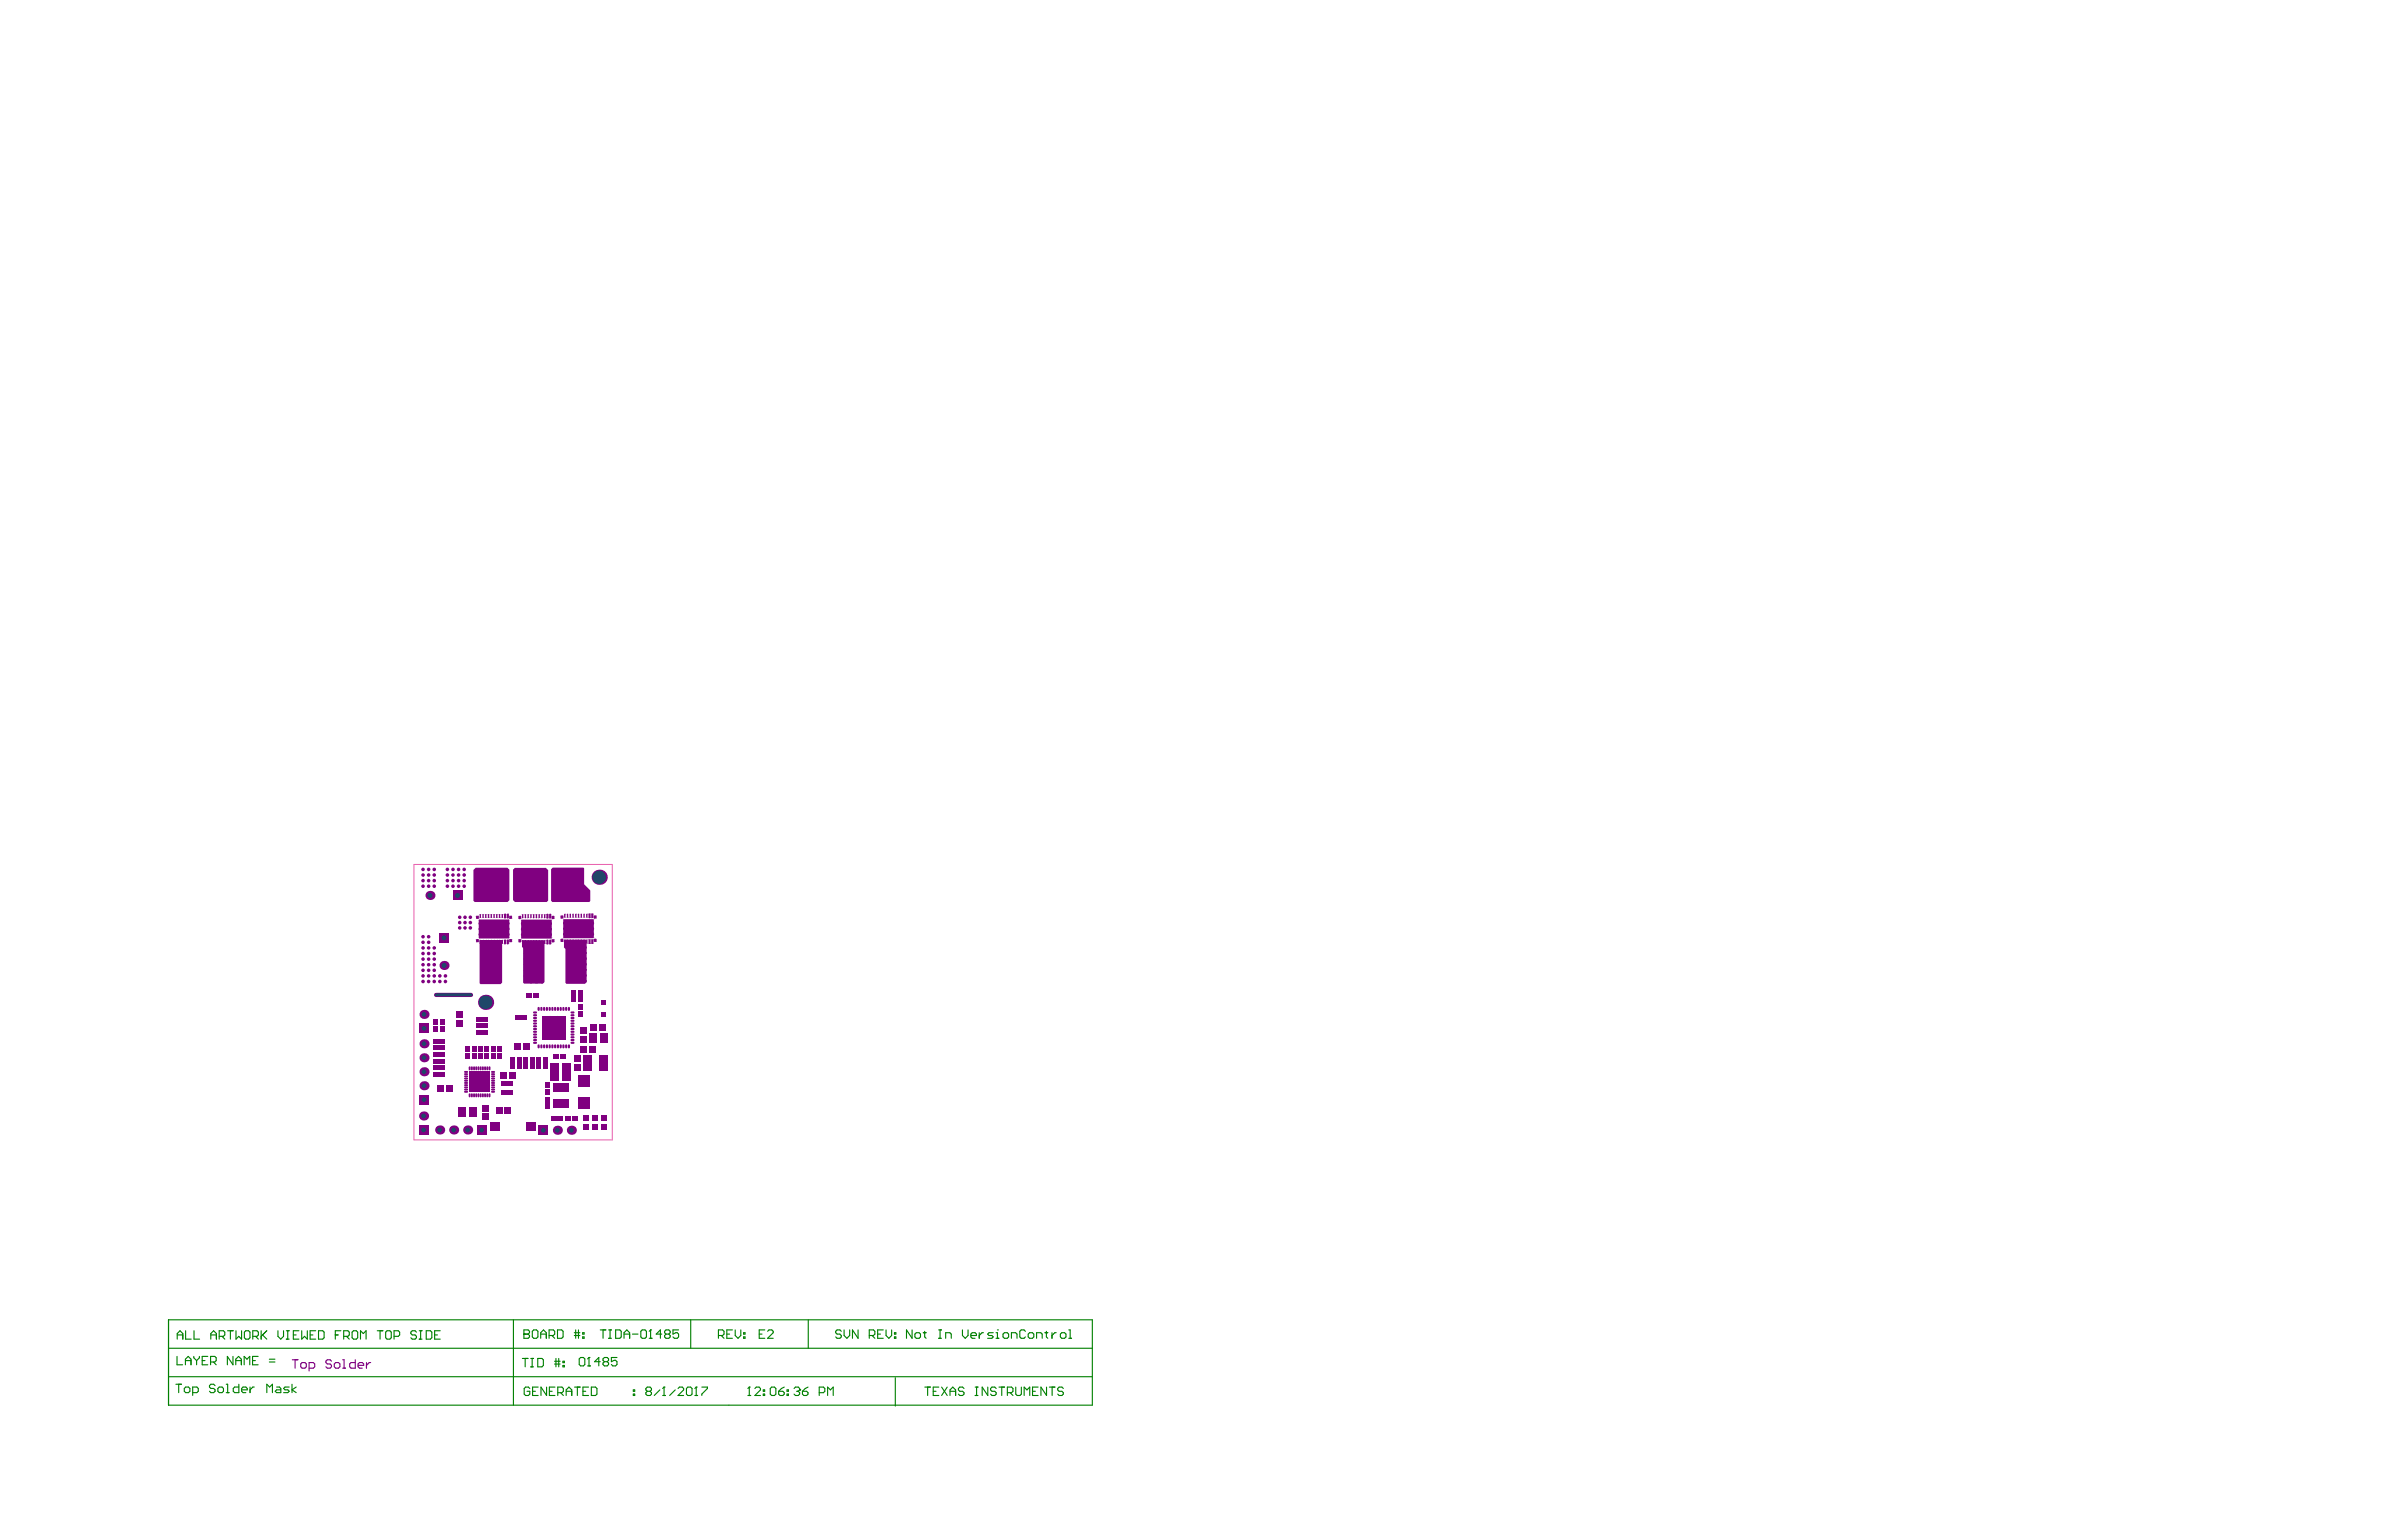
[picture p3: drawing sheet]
<svg xmlns="http://www.w3.org/2000/svg" width="432mm" height="279mm" viewBox="0 0 432 279" stroke-linecap="round" stroke-linejoin="round" font-family="sans-serif">
<path d="M75 156.7h36v50h-36z" fill="none" stroke="#e85dac" stroke-width=".18"/>
<g fill="none" stroke="#008000" stroke-width=".2">
<path d="M30.5 239.3h167.5v15.5h-167.5zM93.1 239.3v15.5M125.2 239.3v5.2M146.5 239.3v5.2M30.5 249.6h167.5M30.5 244.5h167.5M31.9 251h1M32.1 245.9v1.6h1M32.1 242.8v-1l.5-.5 .5 .5v1M32.1 242h1M32.4 251v1.5M33.6 247.5v-1.1l.5-.5 .5 .5v1.1"/>
<path d="M33.6 246.7h1M33.6 241.3v1.5h1.1M33.7 251.5h.5l.2 .2v.6l-.2 .2h-.5l-.3-.2v-.6zM34.9 252.5h.8l.2-.2v-.6l-.2-.2h-.8v1.5M35.1 245.9v.3l.5 .5M35.2 241.3v1.5h1M35.6 246.7v.8M36.1 245.9v.3l-.5 .5M36.7 246.7h.5M37.7 245.9h-1v1.6h1M38.2 247h.7l.3-.3v-.5l-.3-.3h-.7v1.6M38.2 242h1"/>
<path d="M38.2 242.8v-1l.5-.5 .5 .5v1M38.7 247l.5 .5M39 251.2l-.3-.2h-.5l-.2 .2v.3l.2 .2h.5l.3 .3v.3l-.3 .2h-.5l-.2-.2M39.7 242.3h.8l.2-.3v-.5l-.2-.2h-.8v1.5M39.7 251.5h.6l.2 .2v.6l-.2 .2h-.6l-.2-.2v-.6zM40.2 242.3l.5 .5M41 252.5h.5M41 251h.3v1.5M41.3 241.3h1M41.8 241.3v1.5M42.2 245.9v1.6l-1-1.6v1.6M42.7 246.7h1.1"/>
<path d="M42.7 247.5v-1.1l.5-.5 .6 .5v1.1M42.8 241.3v1.5l.5-.5 .5 .5v-1.5M43.3 251v1.5h-.8l-.2-.2v-.6l.2-.2h.8M43.8 252h1v-.3l-.2-.2h-.5l-.3 .2v.6l.3 .2h.5M44.3 247.5v-1.6l.5 .5 .5-.5v1.6M44.6 241.3h.5l.2 .2v1.1l-.2 .2h-.5l-.3-.2v-1.1zM45.3 251.5v1M45.8 246.7h.5M45.8 242.3h.8l.2-.3v-.5l-.2-.2h-.8v1.5M46.1 251.5h-.3l-.5 .5M46.3 242.3l.5 .5M46.8 245.9h-1v1.6h1"/>
<path d="M47.3 241.3v1.5M47.6 242l.8 .8M48.4 241.3l-1.1 1M48.4 252.5v-1.5l.5 .5 .5-.5v1.5M48.8 247h1M48.8 246.4h1M50.1 251.5h.6l.2 .2v.8h-.8l-.2-.2 .2-.3h.8M50.4 241.3v1l.5 .5 .5-.5v-1M51.9 242.8h.5M51.9 241.3h.5M52.2 241.3v1.5M52.4 251.5h-.7l-.3 .2 .3 .3h.5l.2 .3-.2 .2h-.8"/>
<path d="M52.9 251v1.5M53.2 242h.5M53.7 251.5l-.8 .5 .8 .5M54.2 241.3h-1v1.5h1M54.7 241.3v1.5l.5-.5 .5 .5v-1.5M56.2 242h.5M57.2 241.3h-1v1.5h1M57.7 241.3h.8l.3 .2v1.1l-.3 .2h-.8zM60.8 242h.5M61.8 241.3h-1v1.5M62.3 242.3h.8l.2-.3v-.5l-.2-.2h-.8v1.5M62.8 242.3l.5 .5"/>
<path d="M64.1 241.3h.5l.2 .2v1.1l-.2 .2h-.5l-.3-.2v-1.1zM65.3 242.8v-1.5l.6 .5 .5-.5v1.5M68.4 241.3h1M68.9 241.3v1.5M70.2 241.3h.5l.2 .2v1.1l-.2 .2h-.5l-.3-.2v-1.1zM71.4 242.3h.8l.2-.3v-.5l-.2-.2h-.8v1.5M75.5 241.5l-.3-.2h-.5l-.2 .2v.3l.2 .2h.5l.3 .3v.3l-.3 .2h-.5l-.2-.2M76 242.8h.5M76 241.3h.5M76.3 241.3v1.5M77.3 241.3h.7l.3 .2v1.1l-.3 .2h-.7zM78.8 242h.5"/>
<path d="M79.8 241.3h-1v1.5h1M94.7 246.3h1M95 241.9h.1M95 241.1h.7l.3 .3v.2l-.3 .3 .3 .3v.2l-.3 .3h-.7zM95 241.9h.7M95.2 246.3v1.5M96 251.8l-.2-.3h-.5l-.3 .3v1l.3 .2h.5l.2-.2v-.5h-.5M96.2 246.3h.5M96.2 247.8h.5M96.5 246.3v1.5M96.5 241.4l.2-.3h.6l.2 .3v1l-.2 .3h-.6l-.2-.3zM96.5 252.3h.6"/>
<path d="M97.5 246.3h.7l.3 .3v1l-.3 .2h-.7zM97.6 251.5h-1.1v1.5h1.1M98 241.9h1M98 242.7v-1.1l.5-.5 .5 .5v1.1M99.1 251.5v1.5l-1-1.5v1.5M99.5 242.2h.8l.3-.3v-.5l-.3-.3h-.8v1.6M99.6 252.3h.5M100 242.2l.6 .5M100.5 246.8h1M100.5 247.3h1M100.6 251.5h-1v1.5h1M100.8 246.3v1.5"/>
<path d="M101.1 241.1h.7l.3 .3v1l-.3 .3h-.7zM101.1 252.5h.8l.2-.2v-.5l-.2-.3h-.8v1.5M101.3 246.3v1.5M101.6 252.5l.5 .5M102 247.6h.3v.2h-.3zM102 246.8h.3v.3h-.3zM102.6 252.3h1M102.6 253v-1l.5-.5 .5 .5v1M104.1 241.6h1M104.1 242.2h1M104.2 251.5h1M104.4 241.1v1.6"/>
<path d="M104.7 251.5v1.5M104.9 241.1v1.6M105.3 246.1h.5l.2 .3v1l-.2 .3h-.5l-.3-.3v-1zM105.6 242.4h.3v.3h-.3zM105.6 241.6h.3v.3h-.3zM105.7 252.3h.5M106.5 247.7h.5M106.7 251.5h-1v1.5h1M106.8 246.1h.1M106.8 246.1v1.6M106.8 246.1l-.3 .3M107.2 251.5h.8l.2 .3v1l-.2 .2h-.8z"/>
<path d="M108.8 246.9h-1l.7-.8v1.6M108.8 241.1h1M109.3 241.1v1.6M109.6 246.9l-.3-.3v-.2l.3-.3h.5l.2 .3v.2l-.2 .3M109.6 246.9l-.3 .3v.2l.3 .3h.5l.2-.3v-.2l-.2-.3M109.6 246.9h.5M110.3 242.7h.5M110.3 241.1h.5M110.6 241.1v1.6M111.6 241.1h.8l.2 .3v1l-.2 .3h-.8zM111.8 246.1h-1v.8l.5-.3h.3l.2 .3v.5l-.2 .3h-.5l-.3-.3M113.1 241.9h1"/>
<path d="M113.1 242.7v-1.1l.5-.5 .5 .5v1.1M114.6 241.9h1.1M114.8 252.8h.3v.2h-.3zM114.8 252h.3v.3h-.3zM116.4 241.1h.5l.3 .3v1l-.3 .3h-.5l-.2-.3v-1zM117.3 252.3l-.2-.3v-.2l.2-.3h.5l.3 .3v.2l-.3 .3M117.3 252.3l-.2 .2v.3l.2 .2h.5l.3-.2v-.3l-.3-.2M117.3 252.3h.5M117.7 242.7h.5M117.9 241.1h.1M117.9 241.1v1.6M117.9 241.1l-.2 .3"/>
<path d="M119.6 252l-1 1M120 241.9h-1l.7-.8v1.6M120.1 253h.5M120.4 251.5h.1M120.4 251.5v1.5M120.4 251.5l-.3 .3M120.7 241.9l-.2 .3v.2l.2 .3h.5l.3-.3v-.2l-.3-.3M120.7 241.9l-.2-.3v-.2l.2-.3h.5l.3 .3v.2l-.3 .3M120.7 241.9h.5M122.4 252l-1 1M122.9 251.8l.3-.3h.5l.2 .3v.2l-1 1h1M123 241.1h-1v.8l.5-.3h.3l.2 .3v.5l-.2 .3h-.5l-.3-.3"/>
<path d="M124.7 251.5h.5l.2 .3v1l-.2 .2h-.5l-.3-.2v-1zM126 253h.5M126.2 251.5h.1M126.2 251.5v1.5M126.2 251.5l-.2 .3M127.2 251.5h1v.3l-1 1v.2M130.2 242.2h.8l.2-.3v-.5l-.2-.3h-.8v1.6M130.7 242.2l.5 .5M131.8 241.9h.5M132.8 241.1h-1v1.6h1M133.3 241.1v1.1l.5 .5 .5-.5v-1.1M134.8 242.4h.3v.3h-.3z"/>
<path d="M134.8 241.6h.3v.3h-.3zM135.6 253h.5M135.8 251.5h.1M135.8 251.5v1.5M135.8 251.5l-.2 .3M136.8 251.8l.3-.3h.5l.3 .3v.2l-1.1 1h1.1M137.6 241.9h.5M138.4 252.8h.2v.2h-.2zM138.4 252h.2v.3h-.2zM138.6 241.1h-1v1.6h1M139.1 241.4l.3-.3h.5l.3 .3v.2l-1.1 1.1h1.1M139.9 251.5h.5l.2 .3v1l-.2 .2h-.5l-.3-.2v-1z"/>
<path d="M141.2 252.3h.7l.3 .2v.3l-.3 .2h-.5l-.2-.2zM142.2 251.5l-.5 .3-.5 .5M142.7 252.8h.2v.2h-.2zM142.7 252h.2v.3h-.2zM143.9 251.8l.3-.3h.5l.3 .3v.2M144.4 252.3h.3M144.7 252.3l.3 .2v.3l-.3 .2h-.5l-.3-.2M145 252h.1M145 252l-.3 .3M145.5 252.3h.7l.3 .2v.3l-.3 .2h-.5l-.2-.2zM146.5 251.5l-.5 .3-.5 .5M148.5 252.5h.8l.2-.2v-.5l-.2-.3h-.8v1.5"/>
<path d="M150 253v-1.5l.5 .5 .5-.5v1.5M152.5 241.4l-.2-.3h-.6l-.2 .3v.2l.2 .3h.6l.2 .3v.2l-.2 .3h-.6l-.2-.3M153 241.1v1.1l.5 .5 .5-.5v-1.1M155.5 241.1v1.6l-1-1.6v1.6M157.6 242.2h.7l.3-.3v-.5l-.3-.3h-.7v1.6M158.1 242.2l.5 .5M159.1 241.9h.5M160.1 241.1h-1v1.6h1M160.6 241.1v1.1l.5 .5 .5-.5v-1.1M162.1 242.4h.3v.3h-.3zM162.1 241.6h.3v.3h-.3zM162.3 249.8v5.1"/>
<path d="M165.3 241.1v1.6l-1-1.6v1.6M166.1 241.6h.5l.3 .3v.5l-.3 .3h-.5l-.3-.3v-.5zM167.4 241.6h.5M167.6 241.4v1l.3 .3M167.6 251.5h1.1M168.2 251.5v1.5M169.2 252.3h.5M170.2 242.7h.5M170.2 241.1h.5M170.2 251.5h-1v1.5h1M170.4 241.1v1.6M170.7 251.5l1 1.5"/>
<path d="M171.4 242.7v-1.1h.8l.2 .3v.8M171.7 251.5l-1 1.5M172.2 252.3h1M172.2 253v-1l.5-.5 .5 .5v1M174.5 241.1v1.1l.5 .5 .5-.5v-1.1M174.7 251.8l-.2-.3h-.5l-.3 .3v.2l.3 .3h.5l.2 .2v.3l-.2 .2h-.5l-.3-.2M176 242.2h1v-.3l-.2-.3h-.6l-.2 .3v.5l.2 .3h.6M176.8 251.5h.5M176.8 253h.5M177 251.5v1.5M177.5 241.6v1.1M178.3 241.6h-.3l-.5 .6"/>
<path d="M179.1 251.5v1.5l-1.1-1.5v1.5M180 241.6h-.7l-.3 .3 .3 .3h.5l.2 .2-.2 .3h-.8M180.6 242.7h.5M180.6 241.6h.2v1.1M180.6 251.8l-.3-.3h-.5l-.2 .3v.2l.2 .3h.5l.3 .2v.3l-.3 .2h-.5l-.2-.2M180.8 241.1h.1M181.1 251.5h1M181.6 251.5v1.5M182.1 241.6h.5l.2 .3v.5l-.2 .3h-.5l-.3-.3v-.5zM182.6 252.5h.8l.2-.2v-.5l-.2-.3h-.8v1.5M183.1 252.5l.5 .5M183.3 242.7v-1.1h.8l.3 .3v.8"/>
<path d="M184.1 251.5v1.3l.3 .2h.5l.2-.2v-1.3M185.7 253v-1.5l.5 .5 .5-.5v1.5M185.9 241.4l-.3-.3h-.5l-.2 .3v1l.2 .3h.5l.3-.3M186.6 241.6h.5l.3 .3v.5l-.3 .3h-.5l-.2-.3v-.5zM187.2 252.3h.5M187.9 242.7v-1.1h.8l.2 .3v.8M188.2 251.5h-1v1.5h1M189.4 241.6h.5M189.7 241.4v1l.2 .3M189.7 251.5v1.5l-1-1.5v1.5M190.2 251.5h1M190.7 241.6v1.1"/>
<path d="M190.7 251.5v1.5M191.5 241.6h-.3l-.5 .6M192.5 241.6h.5l.2 .3v.5l-.2 .3h-.5l-.3-.3v-.5zM192.8 251.8l-.3-.3h-.5l-.3 .3v.2l.3 .3h.5l.3 .2v.3l-.3 .2h-.5l-.3-.2M193.7 242.7h.5M193.7 241.1h.3v1.6"/>
</g>
<g fill="#800080">
<path d="M86.9 170.5l4.1-.1v7.8l-.3 .2h-3.6l-.2-.1z"/>
<path d="M94.7 170.5h3.9l.1 .1v7.5l-.3 .3h-3.4l-.2-.2v-6.3l-.2-.2v-1.1z"/>
<path d="M102.3 170.4h4v7.7l-.3 .3h-3.3l-.2-.2v-6.1l-.3-.3z"/>
<path d="M93.3 157.4h5.7l.4 .4v5.5l-.3 .3h-5.7l-.4-.4v-5.5z"/>
<path d="M100.2 157.3h5.6l.1 .1v2.9l1.1 1.1v2l-.2 .2h-6.7l-.2-.3v-5.7z"/>
<path d="M86.2 157.3h5.8l.3 .4v5.5l-.3 .4h-6l-.2-.3v-5.6z"/>
</g>
<path d="M53 246.5h1M53.5 246.5v1.6M54.8 247.1h.5l.2 .2v.5l-.2 .3h-.5l-.3-.3v-.5zM56 248.1h.8l.2-.3v-.5l-.2-.2h-.8v1.5M60.1 246.8l-.3-.3h-.5l-.2 .3v.3l.2 .2h.5l.3 .3v.2l-.3 .3h-.5l-.2-.3M60.9 247.1h.5l.2 .2v.5l-.2 .3h-.5l-.3-.3v-.5zM62.1 246.5h.3v1.6M62.1 248.1h.5M64.4 246.5v1.6h-.8l-.2-.3v-.5l.2-.2h.8M64.9 247.6h1v-.3l-.2-.2h-.5l-.3 .2v.5l.3 .3h.5M66.4 247.1v1M67.2 247.1h-.3l-.5 .5" fill="none" stroke="#800080" stroke-width=".2"/>
<g fill="#800080">
<circle cx="99.7" cy="187" r=".33"/>
<circle cx="98.6" cy="187" r=".33"/>
<circle cx="99.7" cy="188.1" r=".33"/>
<circle cx="99.7" cy="184.5" r=".33"/>
<circle cx="98.6" cy="185.7" r=".33"/>
<circle cx="99.7" cy="185.7" r=".33"/>
<circle cx="101.1" cy="184.5" r=".33"/>
<circle cx="102.2" cy="185.7" r=".33"/>
<circle cx="101.1" cy="185.7" r=".33"/>
<circle cx="101.1" cy="188.1" r=".33"/>
<circle cx="102.2" cy="187" r=".33"/>
<circle cx="101.1" cy="187" r=".33"/>
<circle cx="88.4" cy="196.2" r=".33"/>
<circle cx="86.9" cy="194.7" r=".33"/>
<circle cx="86.9" cy="196.2" r=".33"/>
<circle cx="85.4" cy="196.2" r=".33"/>
<circle cx="86.9" cy="197.7" r=".33"/>
<circle cx="107.4" cy="168.4" r=".33"/>
<circle cx="107.4" cy="169.4" r=".33"/>
<circle cx="107.4" cy="167.4" r=".33"/>
<circle cx="105.4" cy="167.4" r=".33"/>
<circle cx="106.4" cy="167.4" r=".33"/>
<circle cx="103.4" cy="167.4" r=".33"/>
<circle cx="104.4" cy="167.4" r=".33"/>
<circle cx="102.4" cy="167.4" r=".33"/>
<circle cx="102.4" cy="168.4" r=".33"/>
<circle cx="104.4" cy="168.4" r=".33"/>
<circle cx="103.4" cy="168.4" r=".33"/>
<circle cx="106.4" cy="168.4" r=".33"/>
<circle cx="105.4" cy="168.4" r=".33"/>
<circle cx="102.4" cy="169.4" r=".33"/>
<circle cx="104.4" cy="169.4" r=".33"/>
<circle cx="103.4" cy="169.4" r=".33"/>
<circle cx="106.4" cy="169.4" r=".33"/>
<circle cx="105.4" cy="169.4" r=".33"/>
<circle cx="97.7" cy="169.5" r=".33"/>
<circle cx="98.7" cy="169.5" r=".33"/>
<circle cx="95.7" cy="169.5" r=".33"/>
<circle cx="96.7" cy="169.5" r=".33"/>
<circle cx="94.7" cy="169.5" r=".33"/>
<circle cx="97.7" cy="168.5" r=".33"/>
<circle cx="98.7" cy="168.5" r=".33"/>
<circle cx="95.7" cy="168.5" r=".33"/>
<circle cx="96.7" cy="168.5" r=".33"/>
<circle cx="94.7" cy="168.5" r=".33"/>
<circle cx="94.7" cy="167.5" r=".33"/>
<circle cx="96.7" cy="167.5" r=".33"/>
<circle cx="95.7" cy="167.5" r=".33"/>
<circle cx="98.7" cy="167.5" r=".33"/>
<circle cx="97.7" cy="167.5" r=".33"/>
<circle cx="99.7" cy="167.5" r=".33"/>
<circle cx="99.7" cy="169.5" r=".33"/>
<circle cx="99.7" cy="168.5" r=".33"/>
<circle cx="92.1" cy="168.4" r=".33"/>
<circle cx="92.1" cy="169.4" r=".33"/>
<circle cx="92.1" cy="167.4" r=".33"/>
<circle cx="90.1" cy="167.4" r=".33"/>
<circle cx="91.1" cy="167.4" r=".33"/>
<circle cx="88.1" cy="167.4" r=".33"/>
<circle cx="89.1" cy="167.4" r=".33"/>
<circle cx="87.1" cy="167.4" r=".33"/>
<circle cx="87.1" cy="168.4" r=".33"/>
<circle cx="89.1" cy="168.4" r=".33"/>
<circle cx="88.1" cy="168.4" r=".33"/>
<circle cx="91.1" cy="168.4" r=".33"/>
<circle cx="90.1" cy="168.4" r=".33"/>
<circle cx="87.1" cy="169.4" r=".33"/>
<circle cx="89.1" cy="169.4" r=".33"/>
<circle cx="88.1" cy="169.4" r=".33"/>
<circle cx="91.1" cy="169.4" r=".33"/>
<circle cx="90.1" cy="169.4" r=".33"/>
<circle cx="85.3" cy="167.3" r=".33"/>
<circle cx="85.3" cy="168.2" r=".33"/>
<circle cx="84.3" cy="167.3" r=".33"/>
<circle cx="84.3" cy="168.2" r=".33"/>
<circle cx="88.6" cy="177.9" r=".33"/>
<circle cx="90.6" cy="177.9" r=".33"/>
<circle cx="87.6" cy="177.9" r=".33"/>
<circle cx="103" cy="177.9" r=".33"/>
<circle cx="104" cy="176.9" r=".33"/>
<circle cx="104" cy="175.8" r=".33"/>
<circle cx="103" cy="175.8" r=".33"/>
<circle cx="103" cy="176.9" r=".33"/>
<circle cx="83.1" cy="157.6" r=".33"/>
<circle cx="82.1" cy="157.6" r=".33"/>
<circle cx="83.1" cy="158.7" r=".33"/>
<circle cx="82.1" cy="158.7" r=".33"/>
<circle cx="82.1" cy="159.7" r=".33"/>
<circle cx="82.1" cy="160.7" r=".33"/>
<circle cx="83.1" cy="159.7" r=".33"/>
<circle cx="83.1" cy="160.7" r=".33"/>
<circle cx="84.1" cy="160.7" r=".33"/>
<circle cx="84.1" cy="159.7" r=".33"/>
<circle cx="84.1" cy="158.7" r=".33"/>
<circle cx="84.1" cy="157.6" r=".33"/>
<circle cx="78.7" cy="157.6" r=".33"/>
<circle cx="78.7" cy="158.7" r=".33"/>
<circle cx="78.7" cy="159.7" r=".33"/>
<circle cx="78.7" cy="160.7" r=".33"/>
<circle cx="77.7" cy="160.7" r=".33"/>
<circle cx="77.7" cy="159.7" r=".33"/>
<circle cx="76.7" cy="160.7" r=".33"/>
<circle cx="76.7" cy="159.7" r=".33"/>
<circle cx="76.7" cy="158.7" r=".33"/>
<circle cx="77.7" cy="158.7" r=".33"/>
<circle cx="76.7" cy="157.6" r=".33"/>
<circle cx="77.7" cy="157.6" r=".33"/>
<circle cx="79.7" cy="178" r=".33"/>
<circle cx="79.7" cy="176.9" r=".33"/>
<circle cx="80.7" cy="176.9" r=".33"/>
<circle cx="80.7" cy="178" r=".33"/>
<circle cx="78.7" cy="173.9" r=".33"/>
<circle cx="78.7" cy="174.9" r=".33"/>
<circle cx="78.7" cy="175.9" r=".33"/>
<circle cx="78.7" cy="172.9" r=".33"/>
<circle cx="78.7" cy="171.9" r=".33"/>
<circle cx="78.7" cy="178" r=".33"/>
<circle cx="78.7" cy="176.9" r=".33"/>
<circle cx="77.7" cy="176.9" r=".33"/>
<circle cx="76.7" cy="176.9" r=".33"/>
<circle cx="77.7" cy="178" r=".33"/>
<circle cx="76.7" cy="178" r=".33"/>
<circle cx="77.7" cy="171.9" r=".33"/>
<circle cx="77.7" cy="172.9" r=".33"/>
<circle cx="77.7" cy="170.9" r=".33"/>
<circle cx="77.7" cy="169.8" r=".33"/>
<circle cx="76.7" cy="172.9" r=".33"/>
<circle cx="76.7" cy="171.9" r=".33"/>
<circle cx="76.7" cy="170.9" r=".33"/>
<circle cx="76.7" cy="169.8" r=".33"/>
<circle cx="76.7" cy="175.9" r=".33"/>
<circle cx="77.7" cy="175.9" r=".33"/>
<circle cx="76.7" cy="174.9" r=".33"/>
<circle cx="77.7" cy="174.9" r=".33"/>
<circle cx="76.7" cy="173.9" r=".33"/>
<circle cx="77.7" cy="173.9" r=".33"/>
<circle cx="105" cy="174.8" r=".33"/>
<circle cx="104" cy="173.8" r=".33"/>
<circle cx="105" cy="173.8" r=".33"/>
<circle cx="104" cy="174.8" r=".33"/>
<circle cx="105" cy="172.8" r=".33"/>
<circle cx="104" cy="172.8" r=".33"/>
<circle cx="105" cy="171.8" r=".33"/>
<circle cx="104" cy="171.8" r=".33"/>
<circle cx="103" cy="174.8" r=".33"/>
<circle cx="103" cy="173.8" r=".33"/>
<circle cx="103" cy="172.8" r=".33"/>
<circle cx="103" cy="171.8" r=".33"/>
<circle cx="106" cy="171.8" r=".33"/>
<circle cx="106" cy="172.8" r=".33"/>
<circle cx="106" cy="174.8" r=".33"/>
<circle cx="106" cy="173.8" r=".33"/>
<circle cx="105" cy="177.9" r=".33"/>
<circle cx="104" cy="177.9" r=".33"/>
<circle cx="105" cy="176.9" r=".33"/>
<circle cx="105" cy="175.8" r=".33"/>
<circle cx="106" cy="177.9" r=".33"/>
<circle cx="106" cy="176.9" r=".33"/>
<circle cx="106" cy="175.8" r=".33"/>
<circle cx="90.6" cy="175.9" r=".33"/>
<circle cx="90.6" cy="176.9" r=".33"/>
<circle cx="88.6" cy="175.9" r=".33"/>
<circle cx="89.6" cy="175.9" r=".33"/>
<circle cx="87.6" cy="175.9" r=".33"/>
<circle cx="88.6" cy="176.9" r=".33"/>
<circle cx="89.6" cy="176.9" r=".33"/>
<circle cx="87.6" cy="176.9" r=".33"/>
<circle cx="89.6" cy="177.9" r=".33"/>
<circle cx="90.6" cy="173.9" r=".33"/>
<circle cx="90.6" cy="174.9" r=".33"/>
<circle cx="90.6" cy="172.9" r=".33"/>
<circle cx="90.6" cy="171.8" r=".33"/>
<circle cx="87.6" cy="171.8" r=".33"/>
<circle cx="87.6" cy="172.9" r=".33"/>
<circle cx="87.6" cy="173.9" r=".33"/>
<circle cx="87.6" cy="174.9" r=".33"/>
<circle cx="88.6" cy="171.8" r=".33"/>
<circle cx="89.6" cy="171.8" r=".33"/>
<circle cx="88.6" cy="172.9" r=".33"/>
<circle cx="89.6" cy="172.9" r=".33"/>
<circle cx="88.6" cy="174.9" r=".33"/>
<circle cx="89.6" cy="173.9" r=".33"/>
<circle cx="88.6" cy="173.9" r=".33"/>
<circle cx="89.6" cy="174.9" r=".33"/>
<circle cx="97.3" cy="174.9" r=".33"/>
<circle cx="96.3" cy="173.9" r=".33"/>
<circle cx="97.3" cy="173.9" r=".33"/>
<circle cx="96.3" cy="174.9" r=".33"/>
<circle cx="97.3" cy="172.9" r=".33"/>
<circle cx="96.3" cy="172.9" r=".33"/>
<circle cx="97.3" cy="171.9" r=".33"/>
<circle cx="96.3" cy="171.9" r=".33"/>
<circle cx="95.2" cy="174.9" r=".33"/>
<circle cx="95.2" cy="173.9" r=".33"/>
<circle cx="95.2" cy="172.9" r=".33"/>
<circle cx="95.2" cy="171.9" r=".33"/>
<circle cx="98.3" cy="172.9" r=".33"/>
<circle cx="98.3" cy="174.9" r=".33"/>
<circle cx="98.3" cy="173.9" r=".33"/>
<circle cx="97.3" cy="176.9" r=".33"/>
<circle cx="96.3" cy="176.9" r=".33"/>
<circle cx="97.3" cy="175.9" r=".33"/>
<circle cx="96.3" cy="175.9" r=".33"/>
<circle cx="98.3" cy="176.9" r=".33"/>
<circle cx="98.3" cy="175.9" r=".33"/>
<circle cx="89.5" cy="161.9" r=".33"/>
<circle cx="88.5" cy="160.8" r=".33"/>
<circle cx="89.5" cy="160.8" r=".33"/>
<circle cx="88.5" cy="161.9" r=".33"/>
<circle cx="89.5" cy="159.8" r=".33"/>
<circle cx="88.5" cy="159.8" r=".33"/>
<circle cx="89.5" cy="158.8" r=".33"/>
<circle cx="88.5" cy="158.8" r=".33"/>
<circle cx="87.5" cy="161.9" r=".33"/>
<circle cx="87.5" cy="160.8" r=".33"/>
<circle cx="87.5" cy="159.8" r=".33"/>
<circle cx="87.5" cy="158.8" r=".33"/>
<circle cx="90.6" cy="158.8" r=".33"/>
<circle cx="90.6" cy="159.8" r=".33"/>
<circle cx="90.6" cy="161.9" r=".33"/>
<circle cx="90.6" cy="160.8" r=".33"/>
<circle cx="87.5" cy="162.9" r=".33"/>
<circle cx="89.5" cy="162.9" r=".33"/>
<circle cx="88.5" cy="162.9" r=".33"/>
<circle cx="90.6" cy="162.9" r=".33"/>
<circle cx="90.6" cy="157.8" r=".33"/>
<circle cx="87.5" cy="157.8" r=".33"/>
<circle cx="89.5" cy="157.8" r=".33"/>
<circle cx="88.5" cy="157.8" r=".33"/>
<circle cx="95.7" cy="157.8" r=".33"/>
<circle cx="96.8" cy="157.8" r=".33"/>
<circle cx="94.7" cy="157.8" r=".33"/>
<circle cx="97.8" cy="157.8" r=".33"/>
<circle cx="97.8" cy="162.9" r=".33"/>
<circle cx="95.7" cy="162.9" r=".33"/>
<circle cx="96.8" cy="162.9" r=".33"/>
<circle cx="94.7" cy="162.9" r=".33"/>
<circle cx="97.8" cy="160.8" r=".33"/>
<circle cx="97.8" cy="161.9" r=".33"/>
<circle cx="97.8" cy="159.8" r=".33"/>
<circle cx="97.8" cy="158.8" r=".33"/>
<circle cx="94.7" cy="158.8" r=".33"/>
<circle cx="94.7" cy="159.8" r=".33"/>
<circle cx="94.7" cy="160.8" r=".33"/>
<circle cx="94.7" cy="161.9" r=".33"/>
<circle cx="95.7" cy="158.8" r=".33"/>
<circle cx="96.8" cy="158.8" r=".33"/>
<circle cx="95.7" cy="159.8" r=".33"/>
<circle cx="96.8" cy="159.8" r=".33"/>
<circle cx="95.7" cy="161.9" r=".33"/>
<circle cx="96.8" cy="160.8" r=".33"/>
<circle cx="95.7" cy="160.8" r=".33"/>
<circle cx="96.8" cy="161.9" r=".33"/>
<circle cx="103.4" cy="157.7" r=".33"/>
<circle cx="104.4" cy="157.7" r=".33"/>
<circle cx="102.4" cy="157.7" r=".33"/>
<circle cx="105.4" cy="157.7" r=".33"/>
<circle cx="105.4" cy="162.8" r=".33"/>
<circle cx="103.4" cy="162.8" r=".33"/>
<circle cx="104.4" cy="162.8" r=".33"/>
<circle cx="102.4" cy="162.8" r=".33"/>
<circle cx="105.4" cy="160.8" r=".33"/>
<circle cx="105.4" cy="161.8" r=".33"/>
<circle cx="105.4" cy="159.8" r=".33"/>
<circle cx="105.4" cy="158.8" r=".33"/>
<circle cx="102.4" cy="158.8" r=".33"/>
<circle cx="102.4" cy="159.8" r=".33"/>
<circle cx="102.4" cy="160.8" r=".33"/>
<circle cx="102.4" cy="161.8" r=".33"/>
<circle cx="103.4" cy="158.8" r=".33"/>
<circle cx="104.4" cy="158.8" r=".33"/>
<circle cx="103.4" cy="159.8" r=".33"/>
<circle cx="104.4" cy="159.8" r=".33"/>
<circle cx="103.4" cy="161.8" r=".33"/>
<circle cx="104.4" cy="160.8" r=".33"/>
<circle cx="103.4" cy="160.8" r=".33"/>
<circle cx="104.4" cy="161.8" r=".33"/>
<circle cx="91.6" cy="157.8" r=".33"/>
<circle cx="91.6" cy="162.9" r=".33"/>
<circle cx="91.6" cy="160.8" r=".33"/>
<circle cx="91.6" cy="161.9" r=".33"/>
<circle cx="91.6" cy="159.8" r=".33"/>
<circle cx="91.6" cy="158.8" r=".33"/>
<circle cx="98.8" cy="158.8" r=".33"/>
<circle cx="98.8" cy="159.8" r=".33"/>
<circle cx="98.8" cy="161.9" r=".33"/>
<circle cx="98.8" cy="160.8" r=".33"/>
<circle cx="98.8" cy="162.9" r=".33"/>
<circle cx="98.8" cy="157.8" r=".33"/>
<circle cx="84.3" cy="166.3" r=".33"/>
<circle cx="83.3" cy="166.3" r=".33"/>
<circle cx="98.3" cy="171.9" r=".33"/>
<circle cx="95.2" cy="175.9" r=".33"/>
<circle cx="95.2" cy="176.9" r=".33"/>
<circle cx="98.3" cy="178" r=".33"/>
<circle cx="96.3" cy="178" r=".33"/>
<circle cx="97.3" cy="178" r=".33"/>
<circle cx="86.5" cy="157.8" r=".33"/>
<circle cx="86.5" cy="162.9" r=".33"/>
<circle cx="86.5" cy="158.8" r=".33"/>
<circle cx="86.5" cy="159.8" r=".33"/>
<circle cx="86.5" cy="160.8" r=".33"/>
<circle cx="86.5" cy="161.9" r=".33"/>
<circle cx="93.7" cy="161.9" r=".33"/>
<circle cx="93.7" cy="160.8" r=".33"/>
<circle cx="93.7" cy="159.8" r=".33"/>
<circle cx="93.7" cy="158.8" r=".33"/>
<circle cx="93.7" cy="162.9" r=".33"/>
<circle cx="93.7" cy="157.8" r=".33"/>
<circle cx="101.4" cy="161.8" r=".33"/>
<circle cx="101.4" cy="160.8" r=".33"/>
<circle cx="101.4" cy="159.8" r=".33"/>
<circle cx="101.4" cy="158.8" r=".33"/>
<circle cx="101.4" cy="162.8" r=".33"/>
<circle cx="101.4" cy="157.7" r=".33"/>
<circle cx="100.4" cy="161.8" r=".33"/>
<circle cx="100.4" cy="160.8" r=".33"/>
<circle cx="100.4" cy="159.8" r=".33"/>
<circle cx="100.4" cy="158.8" r=".33"/>
<circle cx="100.4" cy="162.8" r=".33"/>
<circle cx="100.4" cy="157.7" r=".33"/>
<circle cx="81.1" cy="160.7" r=".33"/>
<circle cx="81.1" cy="159.7" r=".33"/>
<circle cx="81.1" cy="158.7" r=".33"/>
<circle cx="81.1" cy="157.6" r=".33"/>
<circle cx="85.3" cy="166.3" r=".33"/>
<circle cx="83.3" cy="168.2" r=".33"/>
<circle cx="83.3" cy="167.3" r=".33"/>
<circle cx="82.2" cy="204.9" r=".82"/>
</g>
<circle cx="82.2" cy="204.9" r=".42" fill="#1f4769"/>
<path d="M97.7 204.1h1.6v1.7h-1.6z" fill-rule="evenodd" fill="#800080"/>
<circle cx="98.5" cy="204.9" r=".42" fill="#1f4769"/>
<path d="M76 204.1h1.6v1.6h-1.6z" fill-rule="evenodd" fill="#800080"/>
<circle cx="76.8" cy="204.9" r=".42" fill="#1f4769"/>
<circle cx="76.9" cy="196.9" r=".82" fill="#800080"/>
<circle cx="76.9" cy="196.9" r=".42" fill="#1f4769"/>
<circle cx="84.8" cy="204.9" r=".82" fill="#800080"/>
<circle cx="84.8" cy="204.9" r=".42" fill="#1f4769"/>
<circle cx="79.7" cy="204.9" r=".82" fill="#800080"/>
<circle cx="79.7" cy="204.9" r=".42" fill="#1f4769"/>
<path d="M79 180.4h6.4" fill="none" stroke="#800080" stroke-width=".76"/>
<path d="M79 180.4h6.4" fill="none" stroke="#1f4769" stroke-width=".51"/>
<path d="M82.1 161.5h1.7v1.7h-1.7z" fill-rule="evenodd" fill="#800080"/>
<circle cx="82.9" cy="162.4" r=".45" fill="#1f4769"/>
<path d="M86.5 204.1h1.6v1.6h-1.6z" fill-rule="evenodd" fill="#800080"/>
<circle cx="87.3" cy="204.9" r=".42" fill="#1f4769"/>
<circle cx="101" cy="204.9" r=".82" fill="#800080"/>
<circle cx="101" cy="204.9" r=".42" fill="#1f4769"/>
<circle cx="103.6" cy="204.9" r=".82" fill="#800080"/>
<circle cx="103.6" cy="204.9" r=".42" fill="#1f4769"/>
<circle cx="76.8" cy="202.3" r=".82" fill="#800080"/>
<circle cx="76.8" cy="202.3" r=".42" fill="#1f4769"/>
<circle cx="76.9" cy="191.8" r=".82" fill="#800080"/>
<circle cx="76.9" cy="191.8" r=".42" fill="#1f4769"/>
<circle cx="76.9" cy="194.3" r=".82" fill="#800080"/>
<circle cx="76.9" cy="194.3" r=".42" fill="#1f4769"/>
<circle cx="76.9" cy="183.9" r=".82" fill="#800080"/>
<circle cx="76.9" cy="183.9" r=".42" fill="#1f4769"/>
<path d="M76 185.6h1.7v1.7h-1.7z" fill-rule="evenodd" fill="#800080"/>
<circle cx="76.9" cy="186.5" r=".42" fill="#1f4769"/>
<circle cx="76.9" cy="189.3" r=".82" fill="#800080"/>
<circle cx="76.9" cy="189.3" r=".42" fill="#1f4769"/>
<path d="M79.7 169.2h1.6v1.7h-1.6z" fill-rule="evenodd" fill="#800080"/>
<circle cx="80.5" cy="170.1" r=".45" fill="#1f4769"/>
<path d="M76 198.6h1.7v1.6h-1.7z" fill-rule="evenodd" fill="#800080"/>
<circle cx="76.9" cy="199.4" r=".42" fill="#1f4769"/>
<circle cx="80.5" cy="175.1" r=".82" fill="#800080"/>
<circle cx="80.5" cy="175.1" r=".45" fill="#1f4769"/>
<circle cx="88" cy="181.7" r="1.38" fill="#800080"/>
<circle cx="88" cy="181.7" r="1.22" fill="#1f4769"/>
<circle cx="108.6" cy="159.1" r="1.38" fill="#800080"/>
<circle cx="108.6" cy="159.1" r="1.22" fill="#1f4769"/>
<circle cx="77.9" cy="162.4" r=".82" fill="#800080"/>
<circle cx="77.9" cy="162.4" r=".45" fill="#1f4769"/>
<g fill="#800080">
<path d="M79.3 196.8h1.1v1.1h-1.1z" fill-rule="evenodd"/>
<path d="M79.7 194.4h1v.8h-1z" fill-rule="evenodd"/>
<path d="M79.7 192h1v.8h-1z" fill-rule="evenodd"/>
<path d="M79.7 190.9h1v.7h-1z" fill-rule="evenodd"/>
<path d="M79.7 188.5h1v.7h-1z" fill-rule="evenodd"/>
<path d="M79.8 186.1h.8v.9h-.8z" fill-rule="evenodd"/>
</g>
<g fill="none" stroke="#800080" stroke-width=".35">
<path d="M84.3 197.6h.4M84.3 197.2h.4M84.3 196.8h.4M84.3 196.4h.4M84.3 195.6h.4M84.3 195.2h.4M84.3 194.8h.4M84.3 194.4h.4M85.1 198.4v.4M85.5 198.4v.4M85.9 198.4v.4M86.3 198.4v.4"/>
<path d="M86.7 198.4v.4M87.1 198.4v.4"/>
</g>
<g fill="#800080">
<path d="M86.3 186.8h.9v.8h-.9z" fill-rule="evenodd"/>
<path d="M86.3 184.4h.9v.8h-.9z" fill-rule="evenodd"/>
<path d="M86.9 170.5h.3l-.1 .6h-.2z" fill-rule="evenodd"/>
<path d="M86.3 170.4l.4-.1 .1 .4-.4 .1z" fill-rule="evenodd"/>
<path d="M86.9 165.8h.3l-.1 .6h-.2z" fill-rule="evenodd"/>
<path d="M86.4 166l.4 .2-.1 .4-.4-.1z" fill-rule="evenodd"/>
<path d="M87.4 200.3h1.1v1.2h-1.1z" fill-rule="evenodd"/>
</g>
<g fill="#800080">
<path d="M86.7 170.7h.1zM86.7 170.7h.1l-.1 .1z"/>
<path d="M86.7 170.3v.1zM86.7 170.3l.1 .1z"/>
<path d="M86.3 170.4h.1zM86.3 170.3l.1 .1z"/>
<path d="M86.4 170.7v.1zM86.3 170.7l.1 .1z"/>
<path d="M86.3 166.2h.1zM86.3 166.1l.1 .1z"/>
<path d="M86.4 166.5v.1zM86.3 166.5l.1 .1z"/>
<path d="M86.7 166.5h.1zM86.7 166.5h.1l-.1 .1z"/>
<path d="M86.7 166v.2zM86.7 166l.1 .2z"/>
</g>
<path d="M87.9 198.4v.4M88.3 198.4v.4M88.7 198.4v.4" fill="none" stroke="#800080" stroke-width=".35"/>
<g fill="#800080">
<path d="M87.5 186.8h.9v.8h-.9z" fill-rule="evenodd"/>
<path d="M87.5 184.4h.9v.8h-.9z" fill-rule="evenodd"/>
<path d="M87.4 170.5h.3l-.1 .6h-.2z" fill-rule="evenodd"/>
<path d="M87.9 170.5h.3l-.1 .6h-.2z" fill-rule="evenodd"/>
<path d="M88.5 170.4l.2 .1-.1 .6h-.2z" fill-rule="evenodd"/>
<path d="M88.9 170.5h.3l-.1 .6h-.2z" fill-rule="evenodd"/>
<path d="M88.9 165.8h.3l-.1 .6h-.2z" fill-rule="evenodd"/>
<path d="M88.4 165.8h.3l-.1 .6h-.2z" fill-rule="evenodd"/>
<path d="M87.9 165.8h.3l-.1 .6h-.2z" fill-rule="evenodd"/>
<path d="M87.4 165.8h.3l-.1 .6h-.2z" fill-rule="evenodd"/>
<path d="M89.9 200.7h1.2v1.1h-1.2z" fill-rule="evenodd"/>
<path d="M89.5 170.4l.2 .1-.1 .6h-.2z" fill-rule="evenodd"/>
<path d="M89.9 170.5h.3l-.1 .6h-.2z" fill-rule="evenodd"/>
<path d="M90.5 170.4l.2 .1-.1 .6h-.2z" fill-rule="evenodd"/>
<path d="M91 170.4l.2 .1-.1 .6h-.2z" fill-rule="evenodd"/>
<path d="M90.9 165.8h.3l-.1 .6h-.2z" fill-rule="evenodd"/>
<path d="M90.4 165.8h.3l-.1 .6h-.2z" fill-rule="evenodd"/>
<path d="M89.9 165.8h.3l-.1 .6h-.2z" fill-rule="evenodd"/>
<path d="M89.4 165.8h.3l-.1 .6h-.2z" fill-rule="evenodd"/>
<path d="M91.5 200.7h1.1v1.1h-1.1z" fill-rule="evenodd"/>
<path d="M92 196h1v.8h-1z" fill-rule="evenodd"/>
<path d="M92.5 192.9h.8v.9h-.8z" fill-rule="evenodd"/>
<path d="M91.9 170.5l.1-.1 .3 .1v.6l-.2 .1-.2-.1z" fill-rule="evenodd"/>
<path d="M92.3 170.4l.4-.1 .1 .4-.4 .1z" fill-rule="evenodd"/>
<path d="M91.9 165.8l.1-.1 .3 .1v.6l-.2 .1-.2-.1z" fill-rule="evenodd"/>
<path d="M92.4 166l.4 .2-.1 .4-.4-.1z" fill-rule="evenodd"/>
<path d="M93.7 192.9h.8v.9h-.8z" fill-rule="evenodd"/>
<path d="M94.1 170.3l.4 .1-.1 .5-.4-.2z" fill-rule="evenodd"/>
<path d="M95.2 170.5h.2l-.1 .7-.2-.1z" fill-rule="evenodd"/>
<path d="M94.7 170.5h.2l-.1 .7-.2-.1z" fill-rule="evenodd"/>
<path d="M94 166.2l.4-.1 .1 .4-.4 .1z" fill-rule="evenodd"/>
<path d="M94.6 165.8h.3l-.1 .7-.2-.1z" fill-rule="evenodd"/>
<path d="M95.1 165.8h.3l-.1 .7-.2-.1z" fill-rule="evenodd"/>
<path d="M96.1 192.9h.7v.9h-.7z" fill-rule="evenodd"/>
</g>
<g fill="#800080">
<path d="M92.1 171.1h.2zM92.1 171.1h.2l-.2 .1z"/>
<path d="M92.1 170.4v.1zM92.1 170.4l.2 .1z"/>
<path d="M91.9 170.5h.1zM91.9 170.4l.1 .1z"/>
<path d="M92 171.1v.1zM91.9 171.1l.1 .1z"/>
<path d="M92.7 170.7h.1zM92.7 170.7h.1l-.1 .1z"/>
<path d="M92.7 170.3v.1zM92.7 170.3l.1 .1z"/>
<path d="M92.3 170.4h.1zM92.3 170.3l.1 .1z"/>
<path d="M92.4 170.7v.1zM92.3 170.7l.1 .1z"/>
<path d="M92.1 166.4h.2zM92.1 166.4h.2l-.2 .1z"/>
<path d="M92.1 165.7v.1zM92.1 165.7l.2 .1z"/>
<path d="M91.9 165.8h.1zM91.9 165.7l.1 .1z"/>
<path d="M92 166.4v.1zM91.9 166.4l.1 .1z"/>
<path d="M92.3 166.2h.1zM92.3 166.1l.1 .1z"/>
<path d="M92.4 166.5v.1zM92.3 166.5l.1 .1z"/>
<path d="M92.7 166.5h.1zM92.7 166.5h.1l-.1 .1z"/>
<path d="M92.7 166v.2zM92.7 166l.1 .2z"/>
<path d="M94.4 170.7h.1zM94.4 170.7h.1l-.1 .2z"/>
<path d="M94.4 170.3v.1zM94.4 170.3l.1 .1z"/>
<path d="M94 170.4h.1zM94 170.3l.1 .1z"/>
<path d="M94.1 170.7v.2zM94 170.7l.1 .2z"/>
<path d="M94 166.2h.1zM94 166.1l.1 .1z"/>
<path d="M94.1 166.5v.1zM94 166.5l.1 .1z"/>
<path d="M94.4 166.5h.1zM94.4 166.5h.1l-.1 .1z"/>
<path d="M94.4 166.1v.1zM94.4 166.1l.1 .1z"/>
</g>
<path d="M96.8 188.1h.4M96.8 188.6h.4M96.8 189.1h.4M96.8 186.1h.4M96.8 186.6h.4M96.8 187.1h.4M96.8 187.6h.4M96.8 184.1h.4M96.8 184.6h.4M96.8 185.1h.4M96.8 185.6h.4" fill="none" stroke="#800080" stroke-width=".39"/>
<g fill="#800080">
<path d="M97.2 170.5h.2l-.1 .7-.2-.1z" fill-rule="evenodd"/>
<path d="M96.7 170.5h.2l-.1 .7-.2-.1z" fill-rule="evenodd"/>
<path d="M96.2 170.5h.2l-.1 .7-.2-.1z" fill-rule="evenodd"/>
<path d="M95.7 170.5h.2l-.1 .7-.2-.1z" fill-rule="evenodd"/>
<path d="M95.6 165.8h.3l-.1 .7-.2-.1z" fill-rule="evenodd"/>
<path d="M96.1 165.8h.3l-.1 .7-.2-.1z" fill-rule="evenodd"/>
<path d="M96.6 165.8h.3l-.1 .7-.2-.1z" fill-rule="evenodd"/>
<path d="M97.1 165.8h.3l-.1 .7-.2-.1z" fill-rule="evenodd"/>
<path d="M98.5 192.9h.7v.9h-.7z" fill-rule="evenodd"/>
</g>
<path d="M98.1 182.8v.3M98.6 182.8v.3M99.1 182.8v.3" fill="none" stroke="#800080" stroke-width=".39"/>
<g fill="#800080">
<path d="M99.2 170.4l.2 .1v.6l-.1 .1-.3-.1v-.6z" fill-rule="evenodd"/>
<path d="M98.7 170.5h.2l-.1 .7-.2-.1z" fill-rule="evenodd"/>
<path d="M98.2 170.5h.2l-.1 .7-.2-.1z" fill-rule="evenodd"/>
<path d="M97.7 170.5h.2l-.1 .7-.2-.1z" fill-rule="evenodd"/>
<path d="M97.6 165.8h.3l-.1 .7-.2-.1z" fill-rule="evenodd"/>
<path d="M98.1 165.8h.3l-.1 .7-.2-.1z" fill-rule="evenodd"/>
<path d="M98.6 165.8h.3l-.1 .7-.2-.1z" fill-rule="evenodd"/>
<path d="M99 165.8l.2-.1 .2 .1v.6l-.1 .1-.3-.1z" fill-rule="evenodd"/>
<path d="M99.9 202.4h.9v.8h-.9z" fill-rule="evenodd"/>
</g>
<g fill="#800080">
<path d="M99.3 171.1h.1zM99.3 171.1l.1 .1z"/>
<path d="M99.3 170.4v.1zM99.3 170.4l.1 .1z"/>
<path d="M99 170.5h.2zM99.1 170.4l.1 .1z"/>
<path d="M99.2 171.1v.1zM99 171.1l.2 .1z"/>
<path d="M99.3 166.4h.1zM99.3 166.4l.1 .1z"/>
<path d="M99.3 165.7v.1zM99.3 165.7l.1 .1z"/>
<path d="M99 165.8h.2zM99.1 165.7l.1 .1z"/>
<path d="M99.2 166.4v.1zM99 166.4l.2 .1z"/>
</g>
<path d="M100.1 182.8v.3M100.6 182.8v.3M101.1 182.8v.3" fill="none" stroke="#800080" stroke-width=".39"/>
<g fill="#800080">
<path d="M100.1 170.3l.4 .1-.1 .5-.4-.2z" fill-rule="evenodd"/>
<path d="M100 166.2l.4-.1 .1 .4-.4 .1z" fill-rule="evenodd"/>
<path d="M102.5 202.5h1v.7h-1z" fill-rule="evenodd"/>
</g>
<g fill="#800080">
<path d="M100.4 170.7h.1zM100.4 170.7h.1l-.1 .2z"/>
<path d="M100.4 170.3v.1zM100.4 170.3l.1 .1z"/>
<path d="M100 170.4h.1zM100 170.3l.1 .1z"/>
<path d="M100.1 170.7v.2zM100 170.7l.1 .2z"/>
<path d="M100 166.2h.1zM100 166.1l.1 .1z"/>
<path d="M100.1 166.5v.1zM100 166.5l.1 .1z"/>
<path d="M100.4 166.5h.1zM100.4 166.5h.1l-.1 .1z"/>
<path d="M100.4 166.1v.1zM100.4 166.1l.1 .1z"/>
</g>
<path d="M102.1 182.8v.3M102.6 182.8v.3M103.1 182.8v.3" fill="none" stroke="#800080" stroke-width=".39"/>
<g fill="#800080">
<path d="M102.3 170.4h.2v.7l-.2-.1z" fill-rule="evenodd"/>
<path d="M102.8 170.4h.2v.7l-.2-.1z" fill-rule="evenodd"/>
<path d="M103.3 170.4h.2v.7l-.2-.1z" fill-rule="evenodd"/>
<path d="M101.6 170.3l.4-.1 .1 .5-.4 .1z" fill-rule="evenodd"/>
<path d="M103.3 165.7h.2v.7l-.2-.1z" fill-rule="evenodd"/>
<path d="M102.8 165.7h.2v.7l-.2-.1z" fill-rule="evenodd"/>
<path d="M102.3 165.7h.2v.7l-.2-.1z" fill-rule="evenodd"/>
<path d="M101.7 166l.4 .1-.1 .5-.4-.2z" fill-rule="evenodd"/>
<path d="M103.7 202.5h1v.7h-1z" fill-rule="evenodd"/>
<path d="M104.9 182.2h.7v.9h-.7z" fill-rule="evenodd"/>
<path d="M104.9 180.7h.7v1h-.7z" fill-rule="evenodd"/>
<path d="M103.8 170.4h.2v.7l-.2-.1z" fill-rule="evenodd"/>
<path d="M104.3 170.4h.2v.7l-.2-.1z" fill-rule="evenodd"/>
<path d="M104.8 170.4h.2v.7l-.2-.1z" fill-rule="evenodd"/>
<path d="M105.3 170.4h.2v.7l-.2-.1z" fill-rule="evenodd"/>
<path d="M105.3 165.7h.2v.7l-.2-.1z" fill-rule="evenodd"/>
<path d="M104.8 165.7h.2v.7l-.2-.1z" fill-rule="evenodd"/>
<path d="M104.3 165.7h.2v.7l-.2-.1z" fill-rule="evenodd"/>
<path d="M103.8 165.7h.2v.7l-.2-.1z" fill-rule="evenodd"/>
<path d="M105.8 202.3h.9v.9h-.9z" fill-rule="evenodd"/>
<path d="M105.8 170.4h.2v.7l-.2-.1z" fill-rule="evenodd"/>
<path d="M106.3 170.4h.2v.7l-.2-.1z" fill-rule="evenodd"/>
<path d="M106.8 170.3l.3 .1v.6l-.1 .2-.3-.2v-.6z" fill-rule="evenodd"/>
<path d="M107.3 170.3l.3 .1v.6l-.1 .2-.3-.2v-.6z" fill-rule="evenodd"/>
<path d="M107.2 165.7l.1-.1 .3 .1v.6l-.1 .2-.3-.2z" fill-rule="evenodd"/>
<path d="M106.7 165.7l.1-.1 .3 .1v.6l-.1 .2-.3-.2z" fill-rule="evenodd"/>
<path d="M106.3 165.7h.2v.7l-.2-.1z" fill-rule="evenodd"/>
<path d="M105.8 165.7h.2v.7l-.2-.1z" fill-rule="evenodd"/>
<path d="M79.7 193.2h1v.8h-1z" fill-rule="evenodd"/>
<path d="M79.7 189.6h1v.8h-1z" fill-rule="evenodd"/>
<path d="M79.8 184.9h.8v.9h-.8z" fill-rule="evenodd"/>
<path d="M84.4 191h.8v1h-.8z" fill-rule="evenodd"/>
</g>
<g fill="#800080">
<path d="M102 170.7h.1zM102 170.7h.1l-.1 .1z"/>
<path d="M102 170.2v.1zM102 170.2l.1 .1z"/>
<path d="M101.6 170.3h.1zM101.6 170.2l.1 .1z"/>
<path d="M101.7 170.7v.1zM101.6 170.7l.1 .1z"/>
<path d="M101.6 166.1h.1zM101.6 166l.1 .1z"/>
<path d="M101.7 166.4v.2zM101.6 166.4l.1 .2z"/>
<path d="M102 166.4h.1zM102 166.4h.1l-.1 .2z"/>
<path d="M102 166v.1zM102 166l.1 .1z"/>
<path d="M107 171h.1zM107 171h.1l-.1 .2z"/>
<path d="M107 170.3v.1zM107 170.3l.1 .1z"/>
<path d="M106.7 170.4h.1zM106.7 170.3l.1 .1z"/>
<path d="M106.8 171v.2zM106.7 171l.1 .2z"/>
<path d="M107.5 171h.1zM107.5 171h.1l-.1 .2z"/>
<path d="M107.5 170.3v.1zM107.5 170.3l.1 .1z"/>
<path d="M107.2 170.4h.1zM107.2 170.3l.1 .1z"/>
<path d="M107.3 171v.2zM107.2 171l.1 .2z"/>
<path d="M107.5 166.3h.1zM107.5 166.3h.1l-.1 .2z"/>
<path d="M107.5 165.6v.1zM107.5 165.6l.1 .1z"/>
<path d="M107.2 165.7h.1zM107.2 165.7h.1z"/>
<path d="M107.3 166.3v.2zM107.2 166.3l.1 .2z"/>
<path d="M107 166.3h.1zM107 166.3h.1l-.1 .2z"/>
<path d="M107 165.6v.1zM107 165.6l.1 .1z"/>
<path d="M106.7 165.7h.1zM106.7 165.7h.1z"/>
<path d="M106.8 166.3v.2zM106.7 166.3l.1 .2z"/>
</g>
<path d="M84.3 198h.4M84.3 196h.4M85.1 193.5v.4" fill="none" stroke="#800080" stroke-width=".35"/>
<g fill="#800080">
<path d="M84.4 189.8h.8v1h-.8z" fill-rule="evenodd"/>
<path d="M85.6 191h.7v1h-.7z" fill-rule="evenodd"/>
</g>
<path d="M85.5 193.5v.4M85.9 193.5v.4M86.3 193.5v.4M86.7 193.5v.4M87.1 193.5v.4" fill="none" stroke="#800080" stroke-width=".35"/>
<g fill="#800080">
<path d="M86.3 185.6h.9v.8h-.9z" fill-rule="evenodd"/>
<path d="M85.6 189.8h.7v1h-.7z" fill-rule="evenodd"/>
<path d="M87.4 201.9h1.1v1.2h-1.1z" fill-rule="evenodd"/>
<path d="M87.9 191h.7v1h-.7z" fill-rule="evenodd"/>
</g>
<path d="M87.9 193.5v.4M88.3 193.5v.4M88.7 193.5v.4" fill="none" stroke="#800080" stroke-width=".35"/>
<g fill="#800080">
<path d="M87.5 185.6h.9v.8h-.9z" fill-rule="evenodd"/>
<path d="M87.9 189.8h.7v1h-.7z" fill-rule="evenodd"/>
<path d="M90.2 191h.8v1h-.8z" fill-rule="evenodd"/>
<path d="M90.2 189.8h.8v1h-.8z" fill-rule="evenodd"/>
<path d="M92.5 191.7h.8v.9h-.8z" fill-rule="evenodd"/>
<path d="M92 197.6h1v.8h-1z" fill-rule="evenodd"/>
<path d="M93.7 191.7h.8v.9h-.8z" fill-rule="evenodd"/>
<path d="M96.1 191.7h.7v.9h-.7z" fill-rule="evenodd"/>
</g>
<path d="M96.8 183.6h.4" fill="none" stroke="#800080" stroke-width=".39"/>
<path d="M98.5 191.7h.7v.9h-.7z" fill-rule="evenodd" fill="#800080"/>
<path d="M98.1 189.5v.4M98.6 189.5v.4M99.1 189.5v.4" fill="none" stroke="#800080" stroke-width=".39"/>
<g fill="#800080">
<path d="M100.3 191.2h1v.8h-1z" fill-rule="evenodd"/>
<path d="M99.7 192.7h1.5v3.2h-1.5z" fill-rule="evenodd"/>
</g>
<path d="M100.1 189.5v.4M100.6 189.5v.4M101.1 189.5v.4" fill="none" stroke="#800080" stroke-width=".39"/>
<path d="M101.9 192.7h1.5v3.2h-1.5z" fill-rule="evenodd" fill="#800080"/>
<path d="M102.1 189.5v.4M102.6 189.5v.4M103.1 189.5v.4" fill="none" stroke="#800080" stroke-width=".39"/>
<g fill="#800080">
<path d="M104.1 192.9h1.1v1.2h-1.1z" fill-rule="evenodd"/>
<path d="M104.1 191.3h1.1v1.2h-1.1z" fill-rule="evenodd"/>
<path d="M104.9 183.4h.7v.9h-.7z" fill-rule="evenodd"/>
<path d="M104.9 179.5h.7v1h-.7z" fill-rule="evenodd"/>
<path d="M105.8 203.9h.9v.9h-.9z" fill-rule="evenodd"/>
<path d="M105.7 191.3h1.5v2.8h-1.5z" fill-rule="evenodd"/>
<path d="M80.9 196.8h1.1v1.1h-1.1z" fill-rule="evenodd"/>
<path d="M78.5 194.4h1v.8h-1z" fill-rule="evenodd"/>
<path d="M78.5 192h1v.8h-1z" fill-rule="evenodd"/>
<path d="M78.5 190.9h1v.7h-1z" fill-rule="evenodd"/>
<path d="M78.5 188.5h1v.7h-1z" fill-rule="evenodd"/>
<path d="M78.6 186.1h.7v.9h-.7z" fill-rule="evenodd"/>
</g>
<path d="M87.5 198.4v.4" fill="none" stroke="#800080" stroke-width=".35"/>
<path d="M90.8 196h1v.8h-1z" fill-rule="evenodd" fill="#800080"/>
<path d="M89.2 196.4h.4M89.2 196.8h.4M89.2 197.2h.4M89.2 197.6h.4" fill="none" stroke="#800080" stroke-width=".35"/>
<g fill="#800080">
<path d="M90.8 194.4h1.1v1.1h-1.1z" fill-rule="evenodd"/>
<path d="M92.4 194.4h1.1v1.1h-1.1z" fill-rule="evenodd"/>
</g>
<path d="M89.2 194.4h.4M89.2 194.8h.4M89.2 195.2h.4M89.2 195.6h.4" fill="none" stroke="#800080" stroke-width=".35"/>
<g fill="#800080">
<path d="M93.4 184.1h.9v.8h-.9z" fill-rule="evenodd"/>
<path d="M91.4 170.5l.1-.1 .3 .1v.6l-.2 .1-.2-.1z" fill-rule="evenodd"/>
<path d="M91.4 165.8l.1-.1 .3 .1v.6l-.2 .1-.2-.1z" fill-rule="evenodd"/>
<path d="M101.1 202.4h.9v.8h-.9z" fill-rule="evenodd"/>
<path d="M98.9 200.1h.8v1h-.8z" fill-rule="evenodd"/>
<path d="M98.9 198.9h.8v1h-.8z" fill-rule="evenodd"/>
<path d="M98.9 196.3h.8v.9h-.8z" fill-rule="evenodd"/>
<path d="M94.9 192.9h.8v.9h-.8z" fill-rule="evenodd"/>
<path d="M97.3 192.9h.7v.9h-.7z" fill-rule="evenodd"/>
<path d="M94.6 184.1h.9v.8h-.9z" fill-rule="evenodd"/>
</g>
<g fill="#800080">
<path d="M91.6 171.1h.2zM91.6 171.1h.2l-.2 .1z"/>
<path d="M91.6 170.4v.1zM91.6 170.4l.2 .1z"/>
<path d="M91.4 170.5h.1zM91.4 170.4l.1 .1z"/>
<path d="M91.5 171.1v.1zM91.4 171.1l.1 .1z"/>
<path d="M91.6 166.4h.2zM91.6 166.4h.2l-.2 .1z"/>
<path d="M91.6 165.7v.1zM91.6 165.7l.2 .1z"/>
<path d="M91.4 165.8h.1zM91.4 165.7l.1 .1z"/>
<path d="M91.5 166.4v.1zM91.4 166.4l.1 .1z"/>
</g>
<path d="M97.6 182.8v.3M99.6 182.8v.3M101.6 182.8v.3" fill="none" stroke="#800080" stroke-width=".39"/>
<g fill="#800080">
<path d="M96.6 180.2h1v.7h-1z" fill-rule="evenodd"/>
<path d="M95.4 180.2h1v.7h-1z" fill-rule="evenodd"/>
<path d="M99.7 170.4l.2 .1v.6l-.1 .1-.3-.1v-.6z" fill-rule="evenodd"/>
<path d="M99.5 165.8l.2-.1 .2 .1v.6l-.1 .1-.3-.1z" fill-rule="evenodd"/>
<path d="M107.4 202.3h1v.9h-1z" fill-rule="evenodd"/>
<path d="M109.1 202.2h.9v1h-.9z" fill-rule="evenodd"/>
<path d="M105.2 187.9h1.1v1.2h-1.1z" fill-rule="evenodd"/>
</g>
<g fill="#800080">
<path d="M99.8 171.1h.1zM99.8 171.1h.1l-.1 .1z"/>
<path d="M99.8 170.4v.1zM99.8 170.4l.1 .1z"/>
<path d="M99.5 170.5h.2zM99.6 170.4l.1 .1z"/>
<path d="M99.7 171.1v.1zM99.5 171.1l.2 .1z"/>
<path d="M99.8 166.4h.1zM99.8 166.4h.1l-.1 .1z"/>
<path d="M99.8 165.7v.1zM99.8 165.7l.1 .1z"/>
<path d="M99.5 165.8h.2zM99.6 165.7l.1 .1z"/>
<path d="M99.7 166.4v.1zM99.5 166.4l.2 .1z"/>
</g>
<path d="M103.6 189.1h.4M103.6 188.6h.4M103.6 188.1h.4" fill="none" stroke="#800080" stroke-width=".39"/>
<path d="M105.2 186.3h1.1v1.2h-1.1z" fill-rule="evenodd" fill="#800080"/>
<path d="M103.6 187.6h.4M103.6 187.1h.4M103.6 186.6h.4M103.6 186.1h.4M103.6 185.6h.4M103.6 185.1h.4M103.6 184.6h.4M103.6 184.1h.4" fill="none" stroke="#800080" stroke-width=".39"/>
<g fill="#800080">
<path d="M103.5 180.7h.8v1h-.8z" fill-rule="evenodd"/>
<path d="M107.6 170.3l.4-.1 .2 .5-.4 .1z" fill-rule="evenodd"/>
<path d="M107.8 166l.4 .1-.2 .5-.4-.2z" fill-rule="evenodd"/>
<path d="M83.1 200.8h1.4v1.7h-1.4z" fill-rule="evenodd"/>
<path d="M78.5 193.2h1v.8h-1z" fill-rule="evenodd"/>
<path d="M78.5 189.6h1v.8h-1z" fill-rule="evenodd"/>
<path d="M82.7 185h1.1v1.1h-1.1z" fill-rule="evenodd"/>
<path d="M82.7 183.4h1.1v1.1h-1.1z" fill-rule="evenodd"/>
<path d="M78.6 184.9h.7v.9h-.7z" fill-rule="evenodd"/>
<path d="M88.9 203.4h1.6v1.6h-1.6z" fill-rule="evenodd"/>
<path d="M86.7 191h.8v1h-.8z" fill-rule="evenodd"/>
<path d="M89.1 191h.7v1h-.7z" fill-rule="evenodd"/>
<path d="M90.8 197.6h1v.8h-1z" fill-rule="evenodd"/>
</g>
<g fill="#800080">
<path d="M108 170.7h.2zM108 170.7h.2l-.2 .1z"/>
<path d="M108 170.2v.1zM108 170.2l.2 .1z"/>
<path d="M107.6 170.3h.2zM107.7 170.2l.1 .1z"/>
<path d="M107.8 170.7v.1zM107.6 170.7l.2 .1z"/>
<path d="M107.6 166.1h.2zM107.7 166l.1 .1z"/>
<path d="M107.8 166.4v.2zM107.6 166.4l.2 .2z"/>
<path d="M108 166.4h.2zM108 166.4h.2l-.2 .2z"/>
<path d="M108 166v.1zM108 166l.2 .1z"/>
</g>
<path d="M87.5 193.5v.4M89.2 196h.4M89.2 198h.4" fill="none" stroke="#800080" stroke-width=".35"/>
<g fill="#800080">
<path d="M86.7 189.8h.8v1h-.8z" fill-rule="evenodd"/>
<path d="M89.1 189.8h.7v1h-.7z" fill-rule="evenodd"/>
<path d="M86.9 166.7h5.3l.1 .1v3.2l-.1 .2h-5.3l-.1-.2v-3.2z" fill-rule="evenodd"/>
<path d="M95.3 203.4h1.7v1.6h-1.7z" fill-rule="evenodd"/>
<path d="M98.9 197.5h.8v.9h-.8z" fill-rule="evenodd"/>
<path d="M94.9 191.7h.8v.9h-.8z" fill-rule="evenodd"/>
<path d="M97.3 191.7h.7v.9h-.7z" fill-rule="evenodd"/>
<path d="M101.5 191.2h1v.8h-1z" fill-rule="evenodd"/>
<path d="M94.9 189.2h1.2v1.1h-1.2z" fill-rule="evenodd"/>
</g>
<g fill="#800080">
<path d="M92.2 170h.1zM92.2 170h.1l-.1 .2z"/>
<path d="M92.2 166.7v.1zM92.2 166.7l.1 .1z"/>
<path d="M86.8 166.8h.1zM86.8 166.8h.1z"/>
<path d="M86.9 170v.2zM86.8 170l.1 .2z"/>
</g>
<path d="M97.6 189.5v.4M99.6 189.5v.4M101.6 189.5v.4" fill="none" stroke="#800080" stroke-width=".39"/>
<g fill="#800080">
<path d="M98.3 184.2h4.2v4.3h-4.2z" fill-rule="evenodd"/>
<path d="M94.6 166.7h5.3l.1 .2v3.2l-.1 .1h-5.3l-.1-.1v-3.2z" fill-rule="evenodd"/>
<path d="M107.4 203.8h1v1h-1z" fill-rule="evenodd"/>
<path d="M109.1 203.8h.9v1h-.9z" fill-rule="evenodd"/>
<path d="M108.6 191.3h1.5v2.8h-1.5z" fill-rule="evenodd"/>
<path d="M104.9 195h2.1v2.1h-2.1z" fill-rule="evenodd"/>
<path d="M105.2 189.7h1.1v1.1h-1.1z" fill-rule="evenodd"/>
<path d="M106.8 189.7h1.1v1.1h-1.1z" fill-rule="evenodd"/>
<path d="M106.8 187.4h1.4v1.7h-1.4z" fill-rule="evenodd"/>
<path d="M108.8 187.4h1.4v1.7h-1.4z" fill-rule="evenodd"/>
<path d="M107 185.7h1.1v1.1h-1.1z" fill-rule="evenodd"/>
<path d="M108.6 185.7h1.1v1.1h-1.1z" fill-rule="evenodd"/>
</g>
<g fill="#800080">
<path d="M99.9 170.1h.1zM99.9 170.1h.1l-.1 .1z"/>
<path d="M99.9 166.7v.2zM99.9 166.7l.1 .2z"/>
<path d="M94.5 166.9h.1zM94.5 166.8l.1 .1z"/>
<path d="M94.6 170.1v.1zM94.5 170.1l.1 .1z"/>
</g>
<path d="M103.6 183.6h.4" fill="none" stroke="#800080" stroke-width=".39"/>
<g fill="#800080">
<path d="M109 183.6h.7v.8h-.7z" fill-rule="evenodd"/>
<path d="M103.5 179.5h.8v1h-.8z" fill-rule="evenodd"/>
<path d="M109 181.4h.7v.8h-.7z" fill-rule="evenodd"/>
<path d="M104.9 199h2.1v2.1h-2.1z" fill-rule="evenodd"/>
<path d="M100.2 196.4h2.9v1.5h-2.9z" fill-rule="evenodd"/>
<path d="M85.1 200.8h1.4v1.7h-1.4z" fill-rule="evenodd"/>
<path d="M85.1 194.3h3.7v3.7h-3.7z" fill-rule="evenodd"/>
<path d="M100.2 199.3h2.9v1.5h-2.9z" fill-rule="evenodd"/>
<path d="M93.3 189.2h1.2v1.1h-1.2z" fill-rule="evenodd"/>
<path d="M102.2 166.7h5.3l.2 .1v3.2l-.2 .1h-5.3l-.1-.1v-3.2z" fill-rule="evenodd"/>
</g>
<g fill="#800080">
<path d="M107.5 170h.2zM107.5 170h.2l-.2 .1z"/>
<path d="M107.5 166.7v.1zM107.5 166.7l.2 .1z"/>
<path d="M102.1 166.8h.1zM102.1 166.7l.1 .1z"/>
<path d="M102.2 170v.1zM102.1 170l.1 .1z"/>
</g>
</svg>
